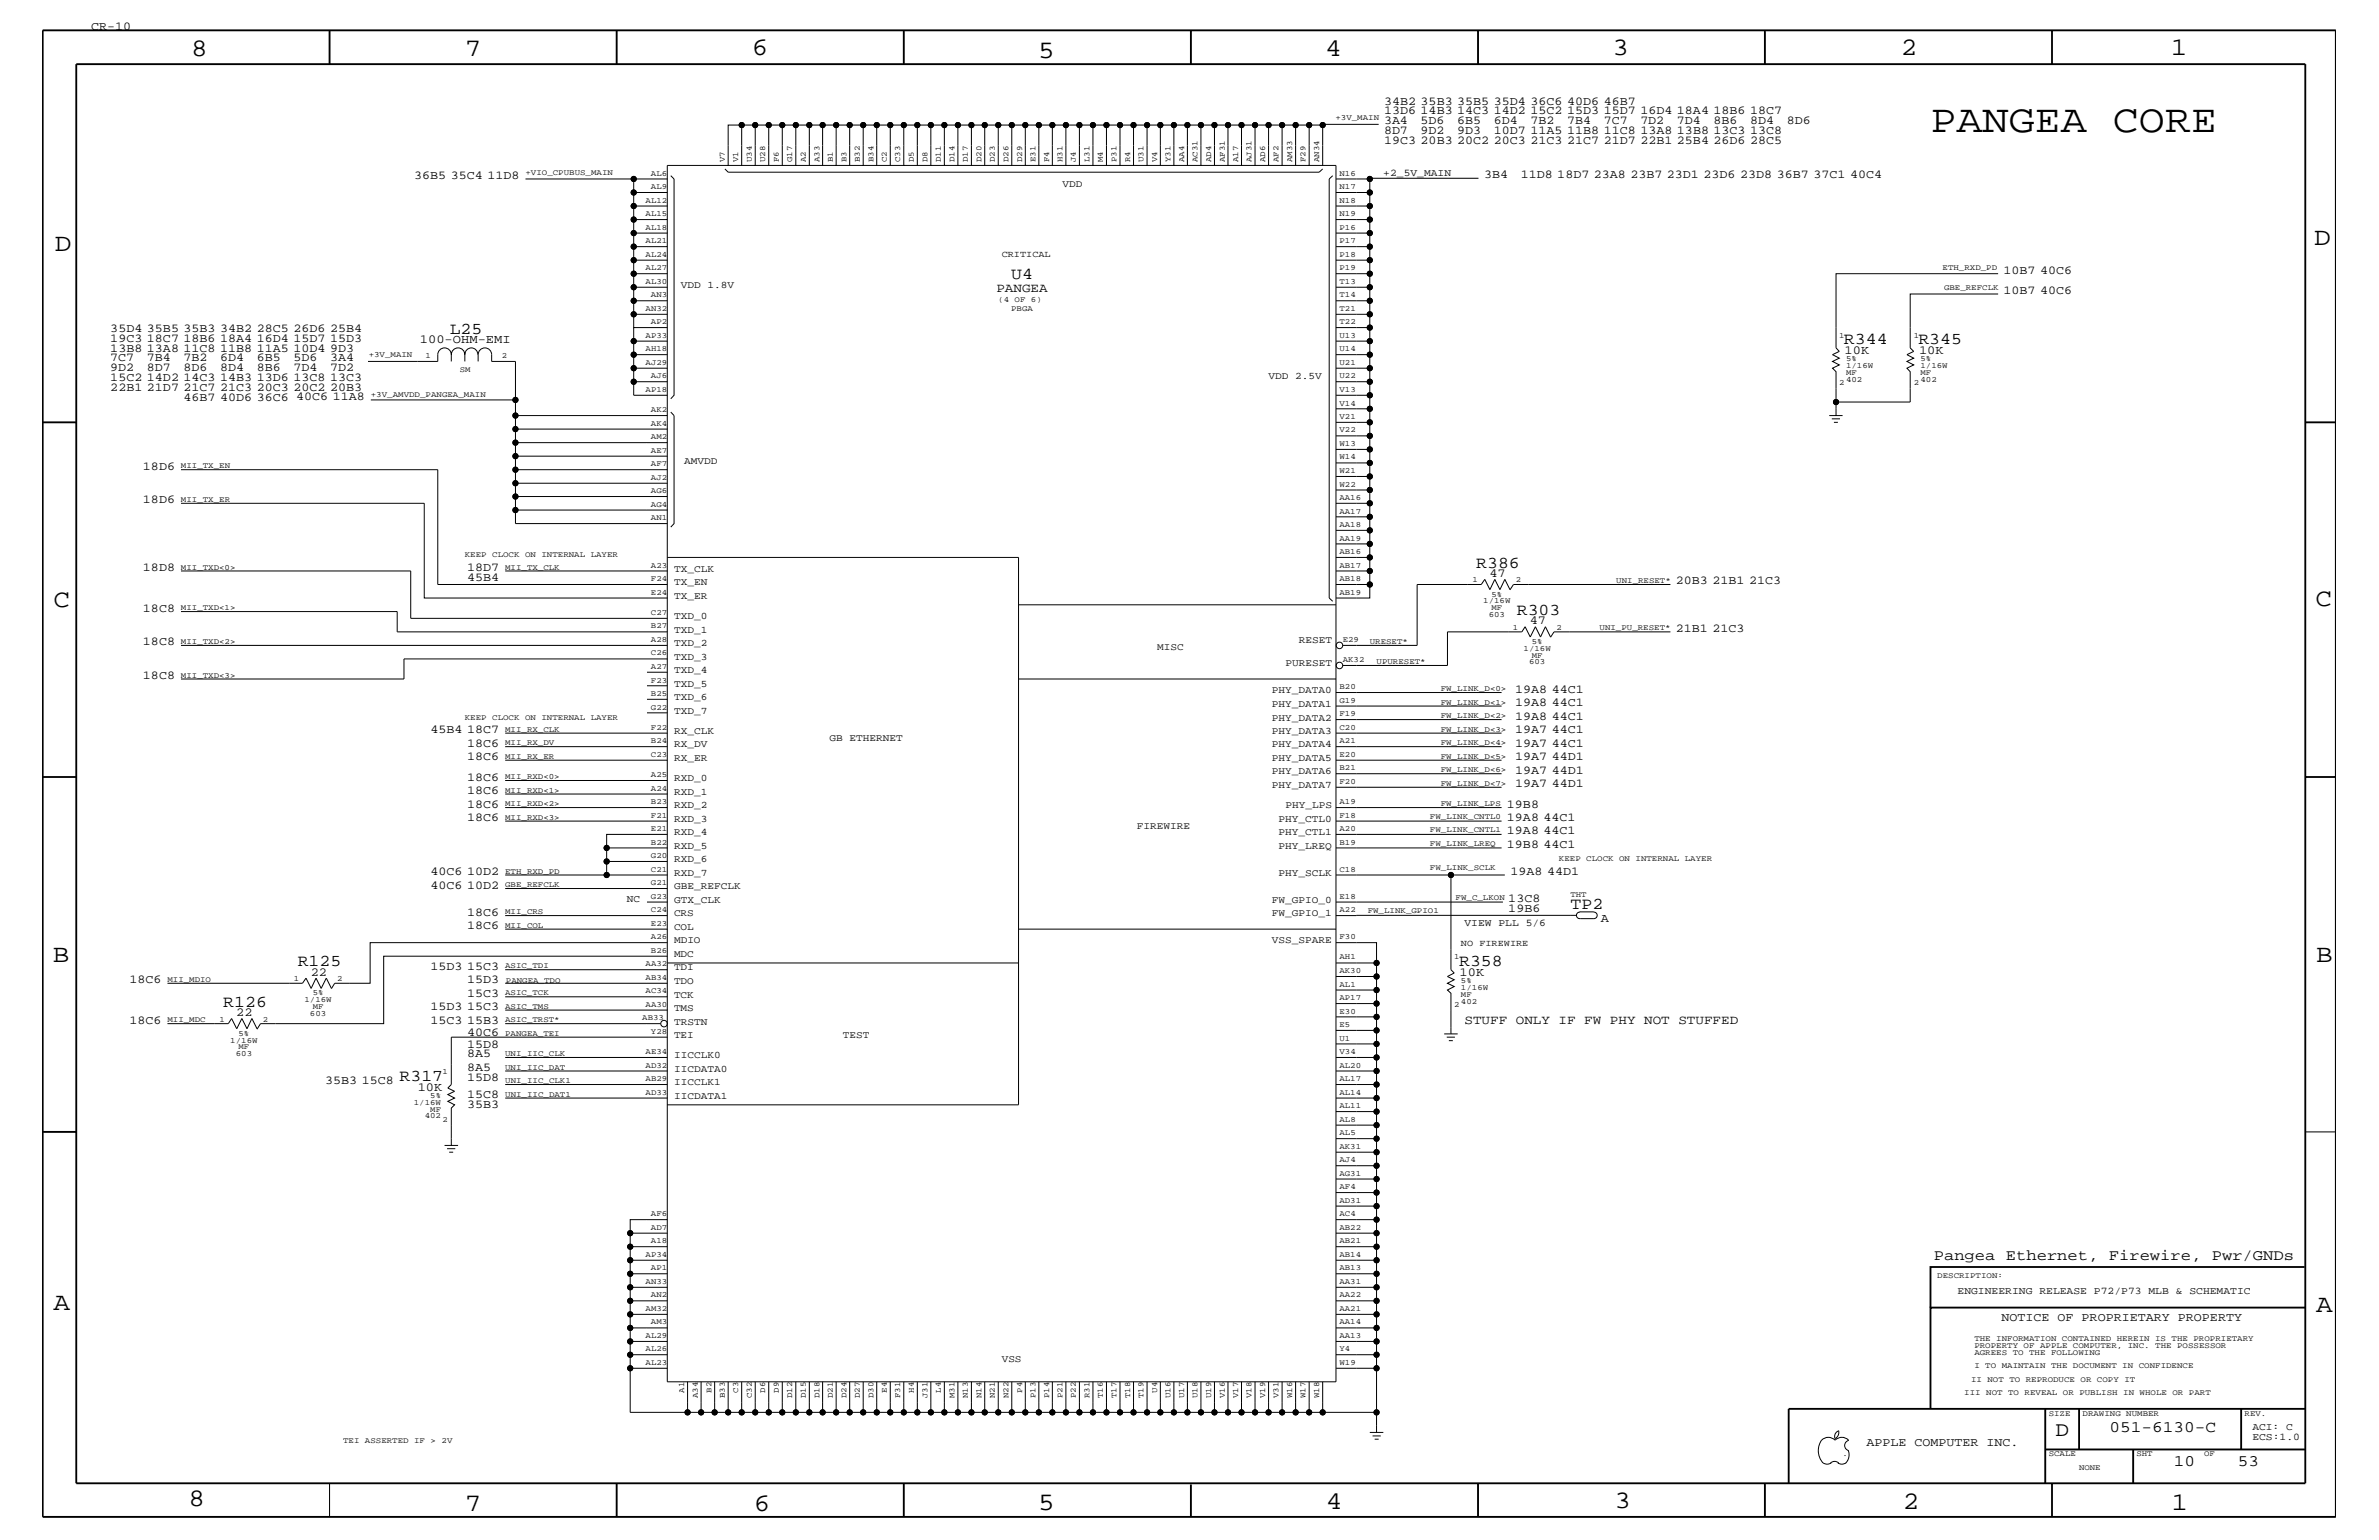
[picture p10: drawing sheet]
<svg xmlns="http://www.w3.org/2000/svg" width="432mm" height="279mm" viewBox="0 0 432 279" stroke-linecap="round" stroke-linejoin="round" font-family="sans-serif">
<defs><g id="words">
<text font-size="7.2" x="350.4" y="23.9">PANGEA CORE</text>
<g font-size="4.6">
<text x="34.7" y="10.2">8</text>
<text x="84.4" y="10.2">7</text>
<text x="136.4" y="10">6</text>
<text x="188.4" y="10.6">5</text>
<text x="240.5" y="10.2">4</text>
<text x="292.7" y="10">3</text>
<text x="345" y="9.9">2</text>
<text x="394" y="9.9">1</text>
<text x="9.9" y="45.6">D</text>
<text x="420" y="44.5">D</text>
<text x="9.7" y="110.2">C</text>
<text x="420.3" y="110">C</text>
<text x="9.6" y="174.6">B</text>
<text x="420.4" y="174.5">B</text>
<text x="9.7" y="237.7">A</text>
<text x="420.4" y="238.1">A</text>
<text x="34.2" y="273.3">8</text>
<text x="84.4" y="274.1">7</text>
<text x="136.8" y="274.1">6</text>
<text x="188.4" y="273.9">5</text>
<text x="240.7" y="273.8">4</text>
<text x="293" y="273.6">3</text>
<text x="345.4" y="273.8">2</text>
<text x="394.2" y="274">1</text>
</g>
<text font-size="3.8" x="373.1" y="260.5">D</text>
<g font-size="3">
<text x="183.5" y="50.5">U4</text>
<text x="81.6" y="60.6">L25</text>
<text x="334.7" y="62.4">R344</text>
<text x="348.2" y="62.4">R345</text>
<text x="267.9" y="103">R386</text>
<text x="275.3" y="111.5">R303</text>
<text x="285.1" y="164.8">TP2</text>
<text x="54" y="175.3">R125</text>
<text x="264.8" y="175.2">R358</text>
<text x="40.5" y="182.7">R126</text>
<text x="72.5" y="196">R317</text>
</g>
<g font-size="2.9">
<text x="382.9" y="259.9">051-6130-C</text>
<text x="394.5" y="266">10</text>
<text x="406.2" y="266">53</text>
</g>
<text font-size="2.8" x="351" y="228.6">Pangea Ethernet, Firewire, Pwr/GNDs</text>
<g font-size="2.3">
<text x="180.8" y="53">PANGEA</text>
<text x="265.8" y="185.7">STUFF ONLY IF FW PHY NOT STUFFED</text>
</g>
<g font-size="2.2">
<text x="16.6" y="5.5">CR-10</text>
<text x="251.2" y="20.7">13D6 14B3 14C3 14D2 15C2 15D3 15D7 16D4 18A4 18B6 18C7</text>
<text x="251.2" y="19">34B2 35B3 35B5 35D4 36C6 40D6 46B7</text>
<text x="251.2" y="22.6">3A4</text>
<text x="257.9" y="22.6">5D6</text>
<text x="264.5" y="22.6">6B5</text>
<text x="271.1" y="22.6">6D4</text>
<text x="277.8" y="22.6">7B2</text>
<text x="284.4" y="22.6">7B4</text>
<text x="291.1" y="22.6">7C7</text>
<text x="297.7" y="22.6">7D2</text>
<text x="304.4" y="22.6">7D4</text>
<text x="311" y="22.6">8B6</text>
<text x="317.7" y="22.6">8D4</text>
<text x="324.3" y="22.6">8D6</text>
<text x="251.2" y="26.1">19C3 20B3 20C2 20C3 21C3 21C7 21D7 22B1 25B4 26D6 28C5</text>
<text x="251.2" y="24.3">8D7</text>
<text x="257.9" y="24.3">9D2</text>
<text x="264.5" y="24.3">9D3</text>
<text x="271.1" y="24.3">10D7 11A5 11B8 11C8 13A8 13B8 13C3 13C8</text>
<text x="75.2" y="32.5">36B5 35C4 11D8</text>
<text x="269.4" y="32.3">3B4</text>
<text x="276" y="32.3">11D8 18D7 23A8 23B7 23D1 23D6 23D8 36B7 37C1 40C4</text>
<text x="363.6" y="53.3">10B7 40C6</text>
<text x="363.6" y="49.7">10B7 40C6</text>
<text x="20" y="65.6">7C7</text>
<text x="20" y="63.8">13B8 13A8 11C8 11B8 11A5 10D4 9D3</text>
<text x="20" y="62">19C3 18C7 18B6 18A4 16D4 15D7 15D3</text>
<text x="20" y="60.2">35D4 35B5 35B3 34B2 28C5 26D6 25B4</text>
<text x="26.7" y="65.6">7B4</text>
<text x="33.3" y="65.6">7B2</text>
<text x="40" y="65.6">6D4</text>
<text x="46.6" y="65.6">6B5</text>
<text x="53.3" y="65.6">5D6</text>
<text x="59.9" y="65.6">3A4</text>
<text x="76.2" y="62.3">100-OHM-EMI</text>
<text x="334.8" y="64.2">10K</text>
<text x="348.3" y="64.2">10K</text>
<text x="20" y="67.4">9D2</text>
<text x="20" y="69.2">15C2 14D2 14C3 14B3 13D6 13C8 13C3</text>
<text x="20" y="71">22B1 21D7 21C7 21C3 20C3 20C2 20B3</text>
<text x="26.7" y="67.4">8D7</text>
<text x="33.3" y="67.4">8D6</text>
<text x="40" y="67.4">8D4</text>
<text x="46.6" y="67.4">8B6</text>
<text x="53.3" y="67.4">7D4</text>
<text x="59.9" y="67.4">7D2</text>
<text x="33.3" y="72.7">46B7 40D6 36C6 40C6 11A8</text>
<text x="26" y="85.2">18D6</text>
<text x="26" y="91.3">18D6</text>
<text x="26" y="103.6">18D8</text>
<text x="84.8" y="103.6">18D7</text>
<text x="84.8" y="105.4">45B4</text>
<text x="270.3" y="104.7">47</text>
<text x="304.2" y="106">20B3 21B1 21C3</text>
<text x="26" y="111">18C8</text>
<text x="277.7" y="113.3">47</text>
<text x="26" y="117.1">18C8</text>
<text x="304.2" y="114.6">21B1 21C3</text>
<text x="26" y="123.2">18C8</text>
<text x="275" y="125.6">19A8 44C1</text>
<text x="275" y="130.6">19A8 44C1</text>
<text x="275" y="128.1">19A8 44C1</text>
<text x="78.1" y="133">45B4 18C7</text>
<text x="84.8" y="135.5">18C6</text>
<text x="84.8" y="137.9">18C6</text>
<text x="275" y="133">19A7 44C1</text>
<text x="275" y="137.9">19A7 44D1</text>
<text x="275" y="135.5">19A7 44C1</text>
<text x="84.8" y="141.6">18C6</text>
<text x="275" y="142.8">19A7 44D1</text>
<text x="275" y="140.4">19A7 44D1</text>
<text x="84.8" y="146.5">18C6</text>
<text x="84.8" y="144.1">18C6</text>
<text x="84.8" y="149">18C6</text>
<text x="273.5" y="149">19A8 44C1</text>
<text x="273.5" y="146.5">19B8</text>
<text x="273.5" y="153.8">19B8 44C1</text>
<text x="273.5" y="151.4">19A8 44C1</text>
<text x="78.1" y="158.8">40C6 10D2</text>
<text x="78.1" y="161.2">40C6 10D2</text>
<text x="274.2" y="158.8">19A8 44D1</text>
<text x="84.8" y="166.1">18C6</text>
<text x="273.8" y="163.7">13C8</text>
<text x="273.8" y="165.4">19B6</text>
<text x="290.5" y="167.2">A</text>
<text x="84.8" y="168.6">18C6</text>
<text x="23.5" y="178.4">18C6</text>
<text x="56.4" y="177">22</text>
<text x="78.1" y="175.9">15D3 15C3</text>
<text x="84.8" y="178.4">15D3</text>
<text x="264.9" y="177">10K</text>
<text x="23.5" y="185.7">18C6</text>
<text x="42.9" y="184.4">22</text>
<text x="78.1" y="185.7">15C3 15B3</text>
<text x="78.1" y="183.3">15D3 15C3</text>
<text x="84.8" y="180.8">15C3</text>
<text x="84.8" y="191.9">8A5</text>
<text x="84.8" y="190.1">15D8</text>
<text x="84.8" y="188">40C6</text>
<text x="59" y="196.8">35B3 15C8</text>
<text x="75.8" y="197.9">10K</text>
<text x="84.8" y="194.3">8A5</text>
<text x="84.8" y="196.1">15D8</text>
<text x="84.8" y="199.2">15C8</text>
<text x="84.8" y="201">35B3</text>
<text x="363.3" y="239.7">NOTICE OF PROPRIETARY PROPERTY</text>
<text x="338.8" y="262.3">APPLE COMPUTER INC.</text>
</g>
<g font-size="1.9">
<text x="251.1" y="31.9">+2_5V_MAIN</text>
<text x="113.8" y="163.7">NC</text>
<text x="265.8" y="167.9">VIEW PLL 5/6</text>
<text x="355.3" y="234.8">ENGINEERING RELEASE P72/P73 MLB &amp; SCHEMATIC</text>
<text x="408.8" y="261.2">ECS:1.0</text>
<text x="408.8" y="259.4">ACI: C</text>
</g>
<g font-size="1.8">
<text x="192.9" y="33.9">VDD</text>
<text x="123.6" y="52.2">VDD 1.8V</text>
<text x="230.3" y="68.8">VDD 2.5V</text>
<text x="124.2" y="84.1">AMVDD</text>
<text x="122.3" y="106.2">TX_EN</text>
<text x="122.3" y="103.8">TX_CLK</text>
<text x="122.3" y="108.6">TX_ER</text>
<text x="122.3" y="112.3">TXD_0</text>
<text x="122.3" y="114.8">TXD_1</text>
<text x="122.3" y="117.2">TXD_2</text>
<text x="122.3" y="119.7">TXD_3</text>
<text x="210" y="117.9">MISC</text>
<text x="235.8" y="116.6">RESET</text>
<text x="122.3" y="122.1">TXD_4</text>
<text x="122.3" y="124.6">TXD_5</text>
<text x="230.8" y="125.8">PHY_DATA0</text>
<text x="233.3" y="120.9">PURESET</text>
<text x="122.3" y="127">TXD_6</text>
<text x="122.3" y="129.5">TXD_7</text>
<text x="230.8" y="128.3">PHY_DATA1</text>
<text x="230.8" y="130.7">PHY_DATA2</text>
<text x="122.3" y="135.6">RX_DV</text>
<text x="122.3" y="133.2">RX_CLK</text>
<text x="150.5" y="134.4">GB ETHERNET</text>
<text x="230.8" y="133.2">PHY_DATA3</text>
<text x="230.8" y="135.6">PHY_DATA4</text>
<text x="122.3" y="141.7">RXD_0</text>
<text x="122.3" y="138.1">RX_ER</text>
<text x="230.8" y="138">PHY_DATA5</text>
<text x="230.8" y="140.5">PHY_DATA6</text>
<text x="230.8" y="143">PHY_DATA7</text>
<text x="122.3" y="149.1">RXD_3</text>
<text x="122.3" y="144.2">RXD_1</text>
<text x="122.3" y="146.6">RXD_2</text>
<text x="232.1" y="149.1">PHY_CTL0</text>
<text x="233.3" y="146.6">PHY_LPS</text>
<text x="122.3" y="151.6">RXD_4</text>
<text x="122.3" y="154">RXD_5</text>
<text x="206.3" y="150.3">FIREWIRE</text>
<text x="232.1" y="154">PHY_LREQ</text>
<text x="232.1" y="151.6">PHY_CTL1</text>
<text x="122.3" y="161.4">GBE_REFCLK</text>
<text x="122.3" y="158.9">RXD_7</text>
<text x="122.3" y="156.5">RXD_6</text>
<text x="232.1" y="158.9">PHY_SCLK</text>
<text x="122.3" y="166.2">CRS</text>
<text x="122.3" y="163.8">GTX_CLK</text>
<text x="230.8" y="166.2">FW_GPIO_1</text>
<text x="230.8" y="163.8">FW_GPIO_0</text>
<text x="122.3" y="173.6">MDC</text>
<text x="122.3" y="171.2">MDIO</text>
<text x="122.3" y="168.7">COL</text>
<text x="230.8" y="171.2">VSS_SPARE</text>
<text x="122.3" y="176.1">TDI</text>
<text x="122.3" y="178.5">TDO</text>
<text x="122.3" y="185.9">TRSTN</text>
<text x="122.3" y="181">TCK</text>
<text x="122.3" y="183.4">TMS</text>
<text x="122.3" y="188.3">TEI</text>
<text x="153" y="188.3">TEST</text>
<text x="122.3" y="194.5">IICDATA0</text>
<text x="122.3" y="196.9">IICCLK1</text>
<text x="122.3" y="192">IICCLK0</text>
<text x="122.3" y="199.3">IICDATA1</text>
<text x="181.8" y="247.2">VSS</text>
</g>
<g font-size="1.7">
<text x="181.8" y="46.6">CRITICAL</text>
<text x="265.2" y="171.6">NO FIREWIRE</text>
</g>
<g font-size="1.5">
<text x="242.4" y="21.8">+3V_MAIN</text>
<text x="131.6" y="29.4" transform="rotate(-90 131.6 29.4)">V7</text>
<text x="134" y="29.4" transform="rotate(-90 134 29.4)">V1</text>
<text x="136.4" y="29.4" transform="rotate(-90 136.4 29.4)">U34</text>
<text x="138.9" y="29.4" transform="rotate(-90 138.9 29.4)">U28</text>
<text x="141.4" y="29.4" transform="rotate(-90 141.4 29.4)">F6</text>
<text x="143.8" y="29.4" transform="rotate(-90 143.8 29.4)">G17</text>
<text x="146.3" y="29.4" transform="rotate(-90 146.3 29.4)">A2</text>
<text x="148.7" y="29.4" transform="rotate(-90 148.7 29.4)">A33</text>
<text x="151.2" y="29.4" transform="rotate(-90 151.2 29.4)">B1</text>
<text x="153.6" y="29.4" transform="rotate(-90 153.6 29.4)">B3</text>
<text x="156.1" y="29.4" transform="rotate(-90 156.1 29.4)">B32</text>
<text x="158.5" y="29.4" transform="rotate(-90 158.5 29.4)">B34</text>
<text x="161" y="29.4" transform="rotate(-90 161 29.4)">C2</text>
<text x="163.4" y="29.4" transform="rotate(-90 163.4 29.4)">C33</text>
<text x="165.9" y="29.4" transform="rotate(-90 165.9 29.4)">D5</text>
<text x="168.3" y="29.4" transform="rotate(-90 168.3 29.4)">D8</text>
<text x="170.8" y="29.4" transform="rotate(-90 170.8 29.4)">D11</text>
<text x="173.2" y="29.4" transform="rotate(-90 173.2 29.4)">D14</text>
<text x="175.7" y="29.4" transform="rotate(-90 175.7 29.4)">D17</text>
<text x="178.1" y="29.4" transform="rotate(-90 178.1 29.4)">D20</text>
<text x="180.6" y="29.4" transform="rotate(-90 180.6 29.4)">D23</text>
<text x="183" y="29.4" transform="rotate(-90 183 29.4)">D26</text>
<text x="185.5" y="29.4" transform="rotate(-90 185.5 29.4)">D29</text>
<text x="188" y="29.4" transform="rotate(-90 188 29.4)">E31</text>
<text x="190.4" y="29.4" transform="rotate(-90 190.4 29.4)">F4</text>
<text x="192.9" y="29.4" transform="rotate(-90 192.9 29.4)">H31</text>
<text x="195.3" y="29.4" transform="rotate(-90 195.3 29.4)">J4</text>
<text x="197.7" y="29.4" transform="rotate(-90 197.7 29.4)">L31</text>
<text x="200.2" y="29.4" transform="rotate(-90 200.2 29.4)">M4</text>
<text x="202.6" y="29.4" transform="rotate(-90 202.6 29.4)">P31</text>
<text x="205.1" y="29.4" transform="rotate(-90 205.1 29.4)">R4</text>
<text x="207.6" y="29.4" transform="rotate(-90 207.6 29.4)">U31</text>
<text x="210" y="29.4" transform="rotate(-90 210 29.4)">V4</text>
<text x="212.5" y="29.4" transform="rotate(-90 212.5 29.4)">Y31</text>
<text x="214.9" y="29.4" transform="rotate(-90 214.9 29.4)">AA4</text>
<text x="217.4" y="29.4" transform="rotate(-90 217.4 29.4)">AC31</text>
<text x="219.8" y="29.4" transform="rotate(-90 219.8 29.4)">AD4</text>
<text x="222.3" y="29.4" transform="rotate(-90 222.3 29.4)">AF31</text>
<text x="224.7" y="29.4" transform="rotate(-90 224.7 29.4)">A17</text>
<text x="227.2" y="29.4" transform="rotate(-90 227.2 29.4)">AJ31</text>
<text x="229.6" y="29.4" transform="rotate(-90 229.6 29.4)">AD6</text>
<text x="232.1" y="29.4" transform="rotate(-90 232.1 29.4)">AF2</text>
<text x="234.5" y="29.4" transform="rotate(-90 234.5 29.4)">AM33</text>
<text x="237" y="29.4" transform="rotate(-90 237 29.4)">F29</text>
<text x="239.4" y="29.4" transform="rotate(-90 239.4 29.4)">AN34</text>
<text x="95.4" y="31.7">+VIO_CPUBUS_MAIN</text>
<text x="118.2" y="34.3">AL9</text>
<text x="118.2" y="31.9">AL6</text>
<text x="243.1" y="34.3">N17</text>
<text x="243.1" y="31.9">N16</text>
<text x="117.2" y="41.7">AL18</text>
<text x="117.2" y="39.2">AL15</text>
<text x="117.2" y="36.8">AL12</text>
<text x="243.1" y="41.7">P16</text>
<text x="243.1" y="39.2">N19</text>
<text x="243.1" y="36.8">N18</text>
<text x="117.2" y="46.6">AL24</text>
<text x="117.2" y="44.1">AL21</text>
<text x="243.1" y="46.6">P18</text>
<text x="243.1" y="44.1">P17</text>
<text x="117.2" y="51.5">AL30</text>
<text x="117.2" y="49">AL27</text>
<text x="118.2" y="53.9">AN3</text>
<text x="243.1" y="51.5">T13</text>
<text x="243.1" y="49">P19</text>
<text x="243.1" y="53.9">T14</text>
<text x="352.6" y="49">ETH_RXD_PD</text>
<text x="352.8" y="52.7">GBE_REFCLK</text>
<text x="117.2" y="56.4">AN32</text>
<text x="118.2" y="58.8">AP2</text>
<text x="181.2" y="54.8">(4 OF 6)</text>
<text x="183.5" y="56.4">PBGA</text>
<text x="243.1" y="58.8">T22</text>
<text x="243.1" y="56.4">T21</text>
<text x="66.9" y="64.9">+3V_MAIN</text>
<text x="77.3" y="65">1</text>
<text x="91.1" y="65">2</text>
<text x="117.2" y="63.8">AH18</text>
<text x="117.2" y="61.3">AP33</text>
<text x="243.1" y="63.8">U14</text>
<text x="243.1" y="61.3">U13</text>
<text x="333.8" y="61.3">1</text>
<text x="335.1" y="65.6">5%</text>
<text x="347.3" y="61.3">1</text>
<text x="348.6" y="65.6">5%</text>
<text x="67.3" y="72">+3V_AMVDD_PANGEA_MAIN</text>
<text x="83.5" y="67.6">SM</text>
<text x="117.2" y="71.1">AP18</text>
<text x="117.2" y="66.2">AJ29</text>
<text x="118.2" y="68.7">AJ6</text>
<text x="243.1" y="71.1">V13</text>
<text x="243.1" y="68.7">U22</text>
<text x="243.1" y="66.2">U21</text>
<text x="333.8" y="69.9">2</text>
<text x="335.1" y="69.3">402</text>
<text x="335.1" y="68">MF</text>
<text x="335.1" y="66.8">1/16W</text>
<text x="347.3" y="69.9">2</text>
<text x="348.6" y="69.3">402</text>
<text x="348.6" y="68">MF</text>
<text x="348.6" y="66.8">1/16W</text>
<text x="118.2" y="77.2">AK4</text>
<text x="118.2" y="74.8">AK2</text>
<text x="243.1" y="76">V21</text>
<text x="243.1" y="73.6">V14</text>
<text x="118.2" y="82.1">AE7</text>
<text x="118.2" y="79.7">AM2</text>
<text x="243.1" y="83.4">W14</text>
<text x="243.1" y="80.9">W13</text>
<text x="243.1" y="78.4">V22</text>
<text x="32.9" y="85">MII_TX_EN</text>
<text x="118.2" y="89.5">AG6</text>
<text x="118.2" y="87">AJ2</text>
<text x="118.2" y="84.6">AF7</text>
<text x="243.1" y="88.3">W22</text>
<text x="243.1" y="85.8">W21</text>
<text x="32.9" y="91.1">MII_TX_ER</text>
<text x="118.2" y="94.4">AN1</text>
<text x="118.2" y="91.9">AG4</text>
<text x="243.1" y="95.6">AA18</text>
<text x="243.1" y="93.2">AA17</text>
<text x="243.1" y="90.7">AA16</text>
<text x="84.4" y="101.1">KEEP CLOCK ON INTERNAL LAYER</text>
<text x="243.1" y="100.5">AB16</text>
<text x="243.1" y="98.1">AA19</text>
<text x="32.9" y="103.3">MII_TXD&lt;0&gt;</text>
<text x="91.7" y="103.3">MII_TX_CLK</text>
<text x="118.2" y="107.9">E24</text>
<text x="118.2" y="105.4">F24</text>
<text x="118.2" y="103">A23</text>
<text x="243.1" y="107.9">AB19</text>
<text x="243.1" y="105.4">AB18</text>
<text x="243.1" y="103">AB17</text>
<text x="267.3" y="105.7">1</text>
<text x="275.1" y="105.7">2</text>
<text x="293.4" y="105.8">UNI_RESET*</text>
<text x="32.9" y="110.7">MII_TXD&lt;1&gt;</text>
<text x="118.2" y="111.5">C27</text>
<text x="269.2" y="109.5">1/16W</text>
<text x="270.2" y="111.9">603</text>
<text x="270.7" y="110.7">MF</text>
<text x="270.7" y="108.2">5%</text>
<text x="32.9" y="116.8">MII_TXD&lt;2&gt;</text>
<text x="118.2" y="118.9">C26</text>
<text x="118.2" y="116.5">A28</text>
<text x="118.2" y="114">B27</text>
<text x="243.7" y="116.5">E29</text>
<text x="248.6" y="116.8">URESET*</text>
<text x="274.6" y="114.3">1</text>
<text x="276.5" y="118.1">1/16W</text>
<text x="278" y="119.3">MF</text>
<text x="278" y="116.8">5%</text>
<text x="282.5" y="114.3">2</text>
<text x="290.3" y="114.4">UNI_PU_RESET*</text>
<text x="32.9" y="123">MII_TXD&lt;3&gt;</text>
<text x="118.2" y="123.8">F23</text>
<text x="118.2" y="121.4">A27</text>
<text x="243.1" y="125.1">B20</text>
<text x="243.7" y="120.1">AK32</text>
<text x="249.9" y="120.5">UPURESET*</text>
<text x="261.5" y="125.4">FW_LINK_D&lt;0&gt;</text>
<text x="277.5" y="120.5">603</text>
<text x="84.4" y="130.6">KEEP CLOCK ON INTERNAL LAYER</text>
<text x="118.2" y="128.7">G22</text>
<text x="118.2" y="126.3">B25</text>
<text x="243.1" y="130">F19</text>
<text x="243.1" y="127.5">G19</text>
<text x="261.5" y="130.3">FW_LINK_D&lt;2&gt;</text>
<text x="261.5" y="127.8">FW_LINK_D&lt;1&gt;</text>
<text x="91.7" y="132.8">MII_RX_CLK</text>
<text x="91.7" y="135.2">MII_RX_DV</text>
<text x="91.7" y="137.7">MII_RX_ER</text>
<text x="118.2" y="137.3">C23</text>
<text x="118.2" y="134.9">B24</text>
<text x="118.2" y="132.4">F22</text>
<text x="243.1" y="137.3">E20</text>
<text x="243.1" y="134.9">A21</text>
<text x="243.1" y="132.4">C20</text>
<text x="261.5" y="132.8">FW_LINK_D&lt;3&gt;</text>
<text x="261.5" y="137.7">FW_LINK_D&lt;5&gt;</text>
<text x="261.5" y="135.2">FW_LINK_D&lt;4&gt;</text>
<text x="91.7" y="141.4">MII_RXD&lt;0&gt;</text>
<text x="91.7" y="143.8">MII_RXD&lt;1&gt;</text>
<text x="118.2" y="143.4">A24</text>
<text x="118.2" y="141">A25</text>
<text x="243.1" y="142.2">F20</text>
<text x="243.1" y="139.7">B21</text>
<text x="261.5" y="142.6">FW_LINK_D&lt;7&gt;</text>
<text x="261.5" y="140.1">FW_LINK_D&lt;6&gt;</text>
<text x="91.7" y="146.3">MII_RXD&lt;2&gt;</text>
<text x="91.7" y="148.7">MII_RXD&lt;3&gt;</text>
<text x="118.2" y="148.3">F21</text>
<text x="118.2" y="145.9">B23</text>
<text x="243.1" y="145.9">A19</text>
<text x="243.1" y="148.3">F18</text>
<text x="259.5" y="148.6">FW_LINK_CNTL0</text>
<text x="261.5" y="146.3">FW_LINK_LPS</text>
<text x="118.2" y="155.7">G20</text>
<text x="118.2" y="153.2">B22</text>
<text x="118.2" y="150.8">E21</text>
<text x="243.1" y="153.2">B19</text>
<text x="243.1" y="150.8">A20</text>
<text x="259.5" y="153.5">FW_LINK_LREQ</text>
<text x="259.5" y="150.9">FW_LINK_CNTL1</text>
<text x="91.7" y="158.5">ETH_RXD_PD</text>
<text x="91.7" y="161">GBE_REFCLK</text>
<text x="118.2" y="158.2">C21</text>
<text x="118.2" y="160.6">G21</text>
<text x="243.1" y="158.2">C18</text>
<text x="259.5" y="157.8">FW_LINK_SCLK</text>
<text x="283" y="156.3">KEEP CLOCK ON INTERNAL LAYER</text>
<text x="91.7" y="165.9">MII_CRS</text>
<text x="118.2" y="163.1">G23</text>
<text x="118.2" y="165.5">C24</text>
<text x="118.2" y="167.9">E23</text>
<text x="243.1" y="165.5">A22</text>
<text x="243.1" y="163.1">E18</text>
<text x="248.2" y="165.6">FW_LINK_GPIO1</text>
<text x="264.2" y="163.2">FW_C_LKON</text>
<text x="285" y="162.8">THT</text>
<text x="91.7" y="168.3">MII_COL</text>
<text x="118.2" y="170.4">A26</text>
<text x="118.2" y="172.8">B26</text>
<text x="243.1" y="170.4">F30</text>
<text x="30.4" y="178.1">MII_MDIO</text>
<text x="53.3" y="178">1</text>
<text x="61.2" y="178">2</text>
<text x="91.7" y="175.7">ASIC_TDI</text>
<text x="91.8" y="178.3">PANGEA_TDO</text>
<text x="117.2" y="177.8">AB34</text>
<text x="117.2" y="175.3">AA32</text>
<text x="243.1" y="174.1">AH1</text>
<text x="243.1" y="176.5">AK30</text>
<text x="243.1" y="179">AL1</text>
<text x="263.9" y="174.1">1</text>
<text x="265.2" y="179.6">1/16W</text>
<text x="265.2" y="178.4">5%</text>
<text x="30.4" y="185.5">MII_MDC</text>
<text x="39.8" y="185.4">1</text>
<text x="47.7" y="185.4">2</text>
<text x="55.3" y="181.8">1/16W</text>
<text x="56.3" y="184.3">603</text>
<text x="56.8" y="183">MF</text>
<text x="56.8" y="180.6">5%</text>
<text x="91.7" y="183">ASIC_TMS</text>
<text x="91.7" y="180.6">ASIC_TCK</text>
<text x="91.7" y="185.5">ASIC_TRST*</text>
<text x="116.6" y="185.1">AB33</text>
<text x="117.2" y="182.7">AA30</text>
<text x="117.2" y="180.2">AC34</text>
<text x="243.1" y="181.4">AP17</text>
<text x="243.1" y="183.9">E30</text>
<text x="263.9" y="182.7">2</text>
<text x="265.2" y="182.1">402</text>
<text x="265.2" y="180.8">MF</text>
<text x="41.8" y="189.1">1/16W</text>
<text x="42.8" y="191.6">603</text>
<text x="43.3" y="190.4">MF</text>
<text x="43.3" y="188">5%</text>
<text x="91.7" y="191.6">UNI_IIC_CLK</text>
<text x="91.7" y="188">PANGEA_TEI</text>
<text x="117.2" y="191.3">AE34</text>
<text x="118.2" y="187.6">Y28</text>
<text x="243.1" y="186.4">E5</text>
<text x="243.1" y="188.8">U1</text>
<text x="243.1" y="191.3">V34</text>
<text x="80.3" y="194.9">1</text>
<text x="91.7" y="196.5">UNI_IIC_CLK1</text>
<text x="91.7" y="194.1">UNI_IIC_DAT</text>
<text x="117.2" y="193.7">AD32</text>
<text x="117.2" y="196.2">AB29</text>
<text x="243.1" y="193.7">AL20</text>
<text x="243.1" y="196.2">AL17</text>
<text x="75.1" y="200.4">1/16W</text>
<text x="77.1" y="202.9">402</text>
<text x="78.1" y="201.7">MF</text>
<text x="78.1" y="199.2">5%</text>
<text x="80.3" y="203.5">2</text>
<text x="91.7" y="199">UNI_IIC_DAT1</text>
<text x="117.2" y="198.6">AD33</text>
<text x="243.1" y="198.6">AL14</text>
<text x="243.1" y="201">AL11</text>
<text x="243.1" y="203.5">AL8</text>
<text x="243.1" y="206">AL5</text>
<text x="243.1" y="208.4">AK31</text>
<text x="243.1" y="210.9">AJ4</text>
<text x="243.1" y="213.3">AG31</text>
<text x="243.1" y="215.8">AF4</text>
<text x="118.2" y="220.7">AF6</text>
<text x="243.1" y="218.2">AD31</text>
<text x="243.1" y="220.7">AC4</text>
<text x="118.2" y="223.1">AD7</text>
<text x="118.2" y="225.6">A18</text>
<text x="243.1" y="223.1">AB22</text>
<text x="243.1" y="225.6">AB21</text>
<text x="117.2" y="228">AP34</text>
<text x="117.2" y="232.9">AN33</text>
<text x="118.2" y="230.5">AP1</text>
<text x="243.1" y="228">AB14</text>
<text x="243.1" y="230.5">AB13</text>
<text x="243.1" y="232.9">AA31</text>
<text x="351.6" y="231.8">DESCRIPTION:</text>
<text x="117.2" y="237.8">AM32</text>
<text x="118.2" y="235.4">AN2</text>
<text x="243.1" y="235.4">AA22</text>
<text x="243.1" y="237.8">AA21</text>
<text x="117.2" y="242.7">AL29</text>
<text x="117.2" y="245.2">AL26</text>
<text x="118.2" y="240.3">AM3</text>
<text x="243.1" y="240.3">AA14</text>
<text x="243.1" y="242.7">AA13</text>
<text x="243.1" y="245.2">Y4</text>
<text x="358.4" y="245.8">AGREES TO THE FOLLOWING</text>
<text x="358.4" y="244.6">PROPERTY OF APPLE COMPUTER, INC. THE POSSESSOR</text>
<text x="358.4" y="243.4">THE INFORMATION CONTAINED HEREIN IS THE PROPRIETARY</text>
<text x="117.2" y="247.7">AL23</text>
<text x="243.1" y="247.6">W19</text>
<text x="357.8" y="250.7">II NOT TO REPRODUCE OR COPY IT</text>
<text x="358.4" y="248.2">I TO MAINTAIN THE DOCUMENT IN CONFIDENCE</text>
<text x="124.2" y="252.6" transform="rotate(-90 124.2 252.6)">A1</text>
<text x="126.7" y="253.7" transform="rotate(-90 126.7 253.7)">A34</text>
<text x="129.1" y="252.6" transform="rotate(-90 129.1 252.6)">B2</text>
<text x="131.6" y="253.7" transform="rotate(-90 131.6 253.7)">B33</text>
<text x="134" y="252.6" transform="rotate(-90 134 252.6)">C3</text>
<text x="136.4" y="253.7" transform="rotate(-90 136.4 253.7)">C32</text>
<text x="138.9" y="252.6" transform="rotate(-90 138.9 252.6)">D6</text>
<text x="141.4" y="252.6" transform="rotate(-90 141.4 252.6)">D9</text>
<text x="143.8" y="253.7" transform="rotate(-90 143.8 253.7)">D12</text>
<text x="146.3" y="253.7" transform="rotate(-90 146.3 253.7)">D15</text>
<text x="148.7" y="253.7" transform="rotate(-90 148.7 253.7)">D18</text>
<text x="151.2" y="253.7" transform="rotate(-90 151.2 253.7)">D21</text>
<text x="153.6" y="253.7" transform="rotate(-90 153.6 253.7)">D24</text>
<text x="156.1" y="253.7" transform="rotate(-90 156.1 253.7)">D27</text>
<text x="158.5" y="253.7" transform="rotate(-90 158.5 253.7)">D30</text>
<text x="161" y="252.6" transform="rotate(-90 161 252.6)">E4</text>
<text x="163.4" y="253.7" transform="rotate(-90 163.4 253.7)">F31</text>
<text x="165.9" y="252.6" transform="rotate(-90 165.9 252.6)">H4</text>
<text x="168.3" y="253.7" transform="rotate(-90 168.3 253.7)">J31</text>
<text x="170.8" y="252.6" transform="rotate(-90 170.8 252.6)">L4</text>
<text x="173.2" y="253.7" transform="rotate(-90 173.2 253.7)">M31</text>
<text x="175.7" y="253.7" transform="rotate(-90 175.7 253.7)">N13</text>
<text x="178.1" y="253.7" transform="rotate(-90 178.1 253.7)">N14</text>
<text x="180.6" y="253.7" transform="rotate(-90 180.6 253.7)">N21</text>
<text x="183" y="253.7" transform="rotate(-90 183 253.7)">N22</text>
<text x="185.5" y="252.6" transform="rotate(-90 185.5 252.6)">P4</text>
<text x="188" y="253.7" transform="rotate(-90 188 253.7)">P13</text>
<text x="190.4" y="253.7" transform="rotate(-90 190.4 253.7)">P14</text>
<text x="192.9" y="253.7" transform="rotate(-90 192.9 253.7)">P21</text>
<text x="195.3" y="253.7" transform="rotate(-90 195.3 253.7)">P22</text>
<text x="197.7" y="253.7" transform="rotate(-90 197.7 253.7)">R31</text>
<text x="200.2" y="253.7" transform="rotate(-90 200.2 253.7)">T16</text>
<text x="202.6" y="253.7" transform="rotate(-90 202.6 253.7)">T17</text>
<text x="205.1" y="253.7" transform="rotate(-90 205.1 253.7)">T18</text>
<text x="207.6" y="253.7" transform="rotate(-90 207.6 253.7)">T19</text>
<text x="210" y="252.6" transform="rotate(-90 210 252.6)">U4</text>
<text x="212.5" y="253.7" transform="rotate(-90 212.5 253.7)">U16</text>
<text x="214.9" y="253.7" transform="rotate(-90 214.9 253.7)">U17</text>
<text x="217.4" y="253.7" transform="rotate(-90 217.4 253.7)">U18</text>
<text x="219.8" y="253.7" transform="rotate(-90 219.8 253.7)">U19</text>
<text x="222.3" y="253.7" transform="rotate(-90 222.3 253.7)">V16</text>
<text x="224.7" y="253.7" transform="rotate(-90 224.7 253.7)">V17</text>
<text x="227.2" y="253.7" transform="rotate(-90 227.2 253.7)">V18</text>
<text x="229.6" y="253.7" transform="rotate(-90 229.6 253.7)">V19</text>
<text x="232.1" y="253.7" transform="rotate(-90 232.1 253.7)">V31</text>
<text x="234.5" y="253.7" transform="rotate(-90 234.5 253.7)">W16</text>
<text x="237" y="253.7" transform="rotate(-90 237 253.7)">W17</text>
<text x="239.4" y="253.7" transform="rotate(-90 239.4 253.7)">W18</text>
<text x="356.5" y="253.2">III NOT TO REVEAL OR PUBLISH IN WHOLE OR PART</text>
<text x="371.9" y="256.8">SIZE</text>
<text x="378" y="256.8">DRAWING NUMBER</text>
<text x="407.4" y="256.8">REV.</text>
<text x="62.3" y="261.7">TEI ASSERTED IF &gt; 2V</text>
<text x="334.4" y="264.2">.</text>
<text x="371.9" y="264.2">SCALE</text>
<text x="377.4" y="266.7">NONE</text>
<text x="387.8" y="264.2">SHT</text>
<text x="400" y="264.2">OF</text>
</g>
</g></defs>
<g fill="none" stroke="#000" stroke-width=".18">
<path d="M95.4 32.5h19.6M115 34.9v2.5M115 39.8v2.5M121.1 32.5h-6.1v2.4h6.1M121.1 37.4h-6.1v2.4h6.1M121.1 30h121.4v220.7h-121.4zM121.8 31.9l.5 .6v39.2l-.5 .6M131.6 30.6l.6 .6h107.2l.7-.6M132.2 30v-7.3h2.4v7.3M134.6 22.7h2.5v7.3M137.1 22.7h2.4v7.3M139.5 22.7h2.5v7.3"/>
<path d="M142 22.7h2.4v7.3M144.4 22.7h2.5v7.3M146.9 22.7h2.4v7.3M149.3 22.7h2.5v7.3M151.8 22.7h2.4v7.3M154.2 22.7h2.5v7.3M156.7 22.7h2.4v7.3M159.1 22.7h2.5v7.3M161.6 22.7h2.4v7.3M164 22.7h2.5v7.3M166.5 22.7h2.5v7.3M169 22.7h2.4v7.3"/>
<path d="M171.4 22.7h2.5v7.3M173.9 22.7h2.4v7.3M176.3 22.7h2.4v7.3M178.7 22.7h2.5v7.3M181.2 22.7h2.4v7.3M183.6 22.7h2.5v7.3M186.1 22.7h2.5v7.3M188.6 22.7h2.4v7.3M191 22.7h2.5v7.3M193.5 22.7h2.4v7.3M195.9 22.7h2.5v7.3M198.4 22.7h2.4v7.3"/>
<path d="M200.8 22.7h2.5v7.3M203.3 22.7h2.4v7.3M205.7 22.7h2.5v7.3M208.2 22.7h2.4v7.3M210.6 22.7h2.5v7.3M213.1 22.7h2.4v7.3M215.5 22.7h2.5v7.3M218 22.7h2.4v7.3M220.4 22.7h2.5v7.3M222.9 22.7h2.4v7.3M225.3 22.7h2.5v7.3M227.8 22.7h2.5v7.3"/>
<path d="M230.3 22.7h2.4v7.3M232.7 22.7h2.5v7.3M235.2 22.7h2.4v7.3M237.6 22.7h2.5v7.3M241.9 31.9l-.6 .6v76l.6 .6M242.5 39.8h6.1v2.5h-6.1M242.5 37.4h6.1v2.4M242.5 34.9h6.1v2.5M248.6 32.5v2.4M250.2 22.6h-10.1v.1M268.4 32.3h-19.8v.2h-6.1M115 44.7v2.5"/>
<path d="M115 49.7v2.4M115 54.6v2.4M115 59.4v2.5M121.1 42.3h-6.1v2.4h6.1M121.1 47.2h-6.1v2.5h6.1M121.1 52.1h-6.1v2.5h6.1M121.1 57h-6.1v2.4h6.1M242.5 57h6.1v2.4h-6.1M242.5 52.1h6.1v2.5h-6.1M242.5 49.7h6.1v2.4M242.5 44.7h6.1v2.5h-6.1M248.6 42.3v2.4"/>
<path d="M248.6 47.2v2.5M248.6 54.6v2.4M248.6 59.4v2.5M362.7 53.3h-16v9.8l.6 .7-1.2 .5 1.2 .7-1.2 .6 1.2 .6-1.2 .6 .6 .6v5.5h-13.5M362.7 49.7h-29.5v13.4l.6 .7-1.2 .5 1.2 .7-1.2 .6 1.2 .6-1.2 .6 .6 .6v8M67.3 72.6h26.3v2.8h27.5M81.9 64.3v1.3M84.4 64.3v1.3M86.7 64.3a1.19 1.19 0 0 0-1.1-1.2 1.19 1.19 0 0 0-1.2 1.2 1.23 1.23 0 0 0-1.3-1.2 1.23 1.23 0 0 0-1.2 1.2 1.23 1.23 0 0 0-1.2-1.2 1.23 1.23 0 0 0-1.2 1.2v1.3h-12.7M86.8 65.6v-1.3a1.23 1.23 0 0 1 1.2-1.2 1.23 1.23 0 0 1 1.2 1.2v1.3h4.4v7M93.6 75.4v19.6h27.5M93.6 77.9h27.5"/>
<path d="M115 69.3v2.4h6.1M115 64.3v2.5M121.1 61.9h-6.1v2.4h6.1M121.1 66.8h-6.1v2.5h6.1M121.8 74.8l.5 .6v19.6l-.5 .6M242.5 76.6h6.1v2.5h-6.1M242.5 71.7h6.1v2.5h-6.1M242.5 69.3h6.1v2.4M242.5 66.8h6.1v2.5M242.5 64.3h6.1v2.5M242.5 61.9h6.1v2.4M248.6 74.2v2.4"/>
<path d="M248.6 79.1v2.4M332 75.4h2.4M332.5 76h1.5M332.9 76.6h.7M32.9 85.2h46.6v20.8h41.6M32.9 91.3h44.1v17.2h44.1M93.6 92.5h27.5M93.6 90.1h27.5M93.6 87.7h27.5M93.6 85.2h27.5M93.6 80.3h27.5M93.6 82.8h27.5"/>
<path d="M242.5 96.2h6.1v2.5h-6.1M242.5 93.8h6.1v2.4M242.5 91.3h6.1v2.5M242.5 88.9h6.1v2.4M242.5 84h6.1v2.4h-6.1M242.5 81.5h6.1v2.5M248.6 86.4v2.5M248.6 98.7v2.4M32.9 103.6h41.6v8.6h46.6M32.9 117.1h88.2M32.9 111h39.2v3.6h49M91.7 103.6h29.4"/>
<path d="M121.1 119.5h-47.8v3.7h-40.4M121.1 101.1h63.8v99.3h-63.8M184.9 109.7h57.6M242.5 106h6.1v2.5h-6.1M242.5 103.6h6.1v2.4M242.5 101.1h6.1v2.5M281.4 115.6l-.9-1.9-.9 1.9-.9-1.9-1 1.9-.9-1.9-.6 .9h-13.5v6.1h-19M303.2 114.6h-21.1l-.7 1M303.2 106h-28.5l-.6 1-1-1.9-.9 1.9-.9-1.9-.9 1.9-.9-1.9-.6 .9h-11.7v11.1h-13.5M91.7 135.5h29.4M91.7 137.9h29.4M91.7 133h29.4"/>
<path d="M117.4 122h3.7M117.4 124.4h3.7M117.4 126.9h3.7M117.4 129.3h3.7M184.9 123.2h57.6M242.5 135.5h30M242.5 137.9h30M242.5 128.1h30M242.5 133h30M242.5 130.6h30M242.5 125.6h30M91.7 158.7h29.4"/>
<path d="M91.7 146.5h29.4M91.7 149h29.4M91.7 141.6h29.4M91.7 144.1h29.4M110.1 156.3v2.5M121.1 153.8h-11v2.5h11M121.1 151.4h-11v2.4M242.5 158.7h20.9M242.5 153.8h30M242.5 146.5h30M242.5 149h30M242.5 151.4h30"/>
<path d="M242.5 140.4h30M242.5 142.8h30M273.1 158.7h-9.7v17.2l.5 .6-1.2 .7 1.2 .6-1.2 .6 1.2 .6-1.2 .6 .7 .6v7.4M30.4 178.4h24.5l.6-.9 1 1.8 .9-1.8 .9 1.8 .9-1.8 1 1.8M91.7 178.4h29.4M91.7 168.6h29.4M91.7 166.1h29.4M91.7 175.9h29.4M91.7 161.2h29.4M117.4 163.7h3.7M121.1 171h-53.9v7.4h-6.5l-.5 1M121.1 173.5h-51.5v12.2h-22.3l-.6 1"/>
<path d="M121.1 174.7h63.8M184.9 168.6h57.6M242.5 171h7.4v3.7h-7.4M242.5 177.2h7.4v2.4h-7.4M242.5 163.7h30.3M249.9 179.6v2.5h-7.4M249.9 174.7v2.5M286.2 166.1h-43.7M286.7 165.4h2.6M286.8 165.5a.59 .59 0 0 0-.7 .6 .59 .59 0 0 0 .7 .6M286.8 166.7h2.5M289.2 165.5a.59 .59 0 0 1 .7 .6 .59 .59 0 0 1-.7 .6"/>
<path d="M30.4 185.7h11l.6-.9 1 1.8 .9-1.8 .9 1.8 .9-1.8 1 1.8M91.7 185.7h28.2M91.7 191.9h29.4M91.7 194.3h29.4M91.7 183.3h29.4M91.7 180.8h29.4M91.7 196.8h29.4M91.7 199.2h29.4M121.1 188.2h-39.2v8.6l-.6 .6 1.2 .6-1.2 .6 1.2 .6-1.2 .6 1.2 .6-.6 .6v6.8M249.9 182.1v2.4h-7.4M249.9 184.5v2.4h-7.4M249.9 186.9v2.5h-7.4"/>
<path d="M249.9 189.4v2.5h-7.4M249.9 191.9v2.4h-7.4M249.9 194.3v2.5h-7.4M249.9 196.8v2.4h-7.4M249.9 199.2v2.5h-7.4M262.1 187.6h2.5M262.6 188.2h1.5M263 188.8h.7M80.7 207.8h2.4M81.2 208.4h1.4M81.5 209h.8M242.5 206.6h7.4"/>
<path d="M242.5 211.5h7.4M242.5 216.4h7.4M249.9 201.7v2.4h-7.4M249.9 206.6v2.4h-7.4M249.9 211.5v2.4h-7.4M249.9 216.4v2.4h-7.4M249.9 204.1v2.5M249.9 209v2.5M249.9 213.9v2.5M249.9 218.8v2.5M418.4 205.4h5.6M114.4 223.7v2.5"/>
<path d="M114.4 228.6v2.5M114.4 233.6v2.4M114.4 238.5v2.4M121.1 236h-6.7v2.5h6.7M121.1 231.1h-6.7v2.5h6.7M121.1 226.2h-6.7v2.4h6.7M121.1 221.3h-6.7v2.4h6.7M242.5 221.3h7.4v2.4h-7.4M242.5 226.2h7.4v2.4h-7.4M242.5 233.6h7.4v2.4h-7.4M242.5 238.5h7.4v2.4h-7.4M249.9 228.6v2.5h-7.4"/>
<path d="M249.9 223.7v2.5M249.9 231.1v2.5M249.9 236v2.5M114.4 248.2v8h10.4M114.4 243.4v2.4M121.1 245.8h-6.7v2.4h6.7M121.1 240.9h-6.7v2.5h6.7M124.8 250.7v5.5h2.5v-5.5M127.3 256.2h2.4M129.7 250.7v5.5h2.5v-5.5M132.2 256.2h2.4M134.6 250.7v5.5h2.5v-5.5"/>
<path d="M137.1 256.2h2.4M139.5 250.7v5.5h2.5v-5.5M142 256.2h2.4M144.4 250.7v5.5h2.5v-5.5M146.9 256.2h2.4M149.3 250.7v5.5h2.5v-5.5M151.8 256.2h2.4M154.2 250.7v5.5h2.5v-5.5M156.7 256.2h2.4M159.1 250.7v5.5h2.5v-5.5M161.6 256.2h2.4M164 250.7v5.5h2.5v-5.5"/>
<path d="M166.5 256.2h2.5M169 250.7v5.5h2.4v-5.5M171.4 256.2h2.5M173.9 250.7v5.5h2.4v-5.5M176.3 256.2h2.4M178.7 250.7v5.5h2.5v-5.5M181.2 256.2h2.4M183.6 250.7v5.5h2.5v-5.5M186.1 256.2h2.5M188.6 250.7v5.5h2.4v-5.5M191 256.2h2.5M193.5 250.7v5.5h2.4v-5.5"/>
<path d="M195.9 256.2h2.5M198.4 250.7v5.5h2.4v-5.5M200.8 256.2h2.5M203.3 250.7v5.5h2.4v-5.5M205.7 256.2h2.5M208.2 250.7v5.5h2.4v-5.5M210.6 256.2h2.5M213.1 250.7v5.5h2.4v-5.5M215.5 256.2h2.5M218 250.7v5.5h2.4v-5.5M220.4 256.2h2.5M222.9 250.7v5.5h2.4v-5.5"/>
<path d="M225.3 256.2h2.5M227.8 250.7v5.5h2.5v-5.5M230.3 256.2h2.4M232.7 250.7v5.5h2.5v-5.5M235.2 256.2h2.4M237.6 250.7v5.5h2.5v-5.5M240.1 256.2h9.8M242.5 243.4h7.4v2.4h-7.4M242.5 248.2h7.4v11.7M248.6 259.9h2.5M249.9 240.9v2.5M249.9 245.8v2.4"/>
<path d="M333.7 259.6a1.06 1.06 0 0 0-.6 1.4M333.7 259.5v.2a1.27 1.27 0 0 1-.6 1.3M59.8 269.1v6.1M249.1 260.5h1.5M249.5 261.1h.7M330.6 261.3a1.69 1.69 0 0 1 2.5 0M330.6 261.3a3.2 3.2 0 0 0 .5 4.2l.5 .1 .8-.2M332.3 265.4l.7-.3 .7 .3M333.1 261.3a1.69 1.69 0 0 1 2.4 0M333.6 265.4l.7 .2 .7-.2M335.5 263.2l.1 .7a2.14 2.14 0 0 1-.6 1.5M335.6 261.3a.96 .96 0 0 0-.8 1 .96 .96 0 0 0 .8 .9"/>
<circle cx="115" cy="34.9" r=".47"/>
<circle cx="115" cy="39.8" r=".47"/>
<circle cx="115" cy="32.5" r=".47"/>
<circle cx="115" cy="37.4" r=".47"/>
<circle cx="134.6" cy="22.7" r=".47"/>
<circle cx="137.1" cy="22.7" r=".47"/>
<circle cx="139.5" cy="22.7" r=".47"/>
<circle cx="142" cy="22.7" r=".47"/>
<circle cx="144.4" cy="22.7" r=".47"/>
<circle cx="146.9" cy="22.7" r=".47"/>
<circle cx="149.3" cy="22.7" r=".47"/>
<circle cx="151.8" cy="22.7" r=".47"/>
<circle cx="154.2" cy="22.7" r=".47"/>
<circle cx="156.7" cy="22.7" r=".47"/>
<circle cx="159.1" cy="22.7" r=".47"/>
<circle cx="161.6" cy="22.7" r=".47"/>
<circle cx="164" cy="22.7" r=".47"/>
<circle cx="166.5" cy="22.7" r=".47"/>
<circle cx="169" cy="22.7" r=".47"/>
<circle cx="171.4" cy="22.7" r=".47"/>
<circle cx="173.9" cy="22.7" r=".47"/>
<circle cx="176.3" cy="22.7" r=".47"/>
<circle cx="178.7" cy="22.7" r=".47"/>
<circle cx="181.2" cy="22.7" r=".47"/>
<circle cx="183.6" cy="22.7" r=".47"/>
<circle cx="186.1" cy="22.7" r=".47"/>
<circle cx="188.6" cy="22.7" r=".47"/>
<circle cx="191" cy="22.7" r=".47"/>
<circle cx="193.5" cy="22.7" r=".47"/>
<circle cx="195.9" cy="22.7" r=".47"/>
<circle cx="198.4" cy="22.7" r=".47"/>
<circle cx="200.8" cy="22.7" r=".47"/>
<circle cx="203.3" cy="22.7" r=".47"/>
<circle cx="205.7" cy="22.7" r=".47"/>
<circle cx="208.2" cy="22.7" r=".47"/>
<circle cx="210.6" cy="22.7" r=".47"/>
<circle cx="213.1" cy="22.7" r=".47"/>
<circle cx="215.5" cy="22.7" r=".47"/>
<circle cx="218" cy="22.7" r=".47"/>
<circle cx="220.4" cy="22.7" r=".47"/>
<circle cx="222.9" cy="22.7" r=".47"/>
<circle cx="225.3" cy="22.7" r=".47"/>
<circle cx="227.8" cy="22.7" r=".47"/>
<circle cx="230.3" cy="22.7" r=".47"/>
<circle cx="232.7" cy="22.7" r=".47"/>
<circle cx="235.2" cy="22.7" r=".47"/>
<circle cx="237.6" cy="22.7" r=".47"/>
<circle cx="240.1" cy="22.7" r=".47"/>
<circle cx="248.6" cy="34.9" r=".47"/>
<circle cx="248.6" cy="37.4" r=".47"/>
<circle cx="248.6" cy="32.5" r=".47"/>
<circle cx="248.6" cy="39.8" r=".47"/>
<circle cx="115" cy="52.1" r=".47"/>
<circle cx="115" cy="44.7" r=".47"/>
<circle cx="115" cy="54.6" r=".47"/>
<circle cx="115" cy="49.7" r=".47"/>
<circle cx="115" cy="47.2" r=".47"/>
<circle cx="115" cy="57" r=".47"/>
<circle cx="115" cy="42.3" r=".47"/>
<circle cx="248.6" cy="57" r=".47"/>
<circle cx="248.6" cy="54.6" r=".47"/>
<circle cx="248.6" cy="47.2" r=".47"/>
<circle cx="248.6" cy="44.7" r=".47"/>
<circle cx="248.6" cy="59.4" r=".47"/>
<circle cx="248.6" cy="52.1" r=".47"/>
<circle cx="248.6" cy="49.7" r=".47"/>
<circle cx="248.6" cy="42.3" r=".47"/>
<circle cx="93.6" cy="77.9" r=".47"/>
<circle cx="93.6" cy="72.6" r=".47"/>
<circle cx="93.6" cy="75.4" r=".47"/>
<circle cx="115" cy="61.9" r=".47"/>
<circle cx="115" cy="69.3" r=".47"/>
<circle cx="115" cy="64.3" r=".47"/>
<circle cx="115" cy="66.8" r=".47"/>
<circle cx="248.6" cy="79.1" r=".47"/>
<circle cx="248.6" cy="71.7" r=".47"/>
<circle cx="248.6" cy="69.3" r=".47"/>
<circle cx="248.6" cy="66.8" r=".47"/>
<circle cx="248.6" cy="61.9" r=".47"/>
<circle cx="248.6" cy="76.6" r=".47"/>
<circle cx="248.6" cy="74.2" r=".47"/>
<circle cx="248.6" cy="64.3" r=".47"/>
<circle cx="333.2" cy="72.9" r=".47"/>
<circle cx="93.6" cy="82.8" r=".47"/>
<circle cx="93.6" cy="87.7" r=".47"/>
<circle cx="93.6" cy="85.2" r=".47"/>
<circle cx="93.6" cy="90.1" r=".47"/>
<circle cx="93.6" cy="92.5" r=".47"/>
<circle cx="93.6" cy="80.3" r=".47"/>
<circle cx="248.6" cy="84" r=".47"/>
<circle cx="248.6" cy="86.4" r=".47"/>
<circle cx="248.6" cy="96.2" r=".47"/>
<circle cx="248.6" cy="93.8" r=".47"/>
<circle cx="248.6" cy="81.5" r=".47"/>
<circle cx="248.6" cy="91.3" r=".47"/>
<circle cx="248.6" cy="98.7" r=".47"/>
<circle cx="248.6" cy="88.9" r=".47"/>
<circle cx="243.1" cy="117.1" r=".59"/>
<circle cx="248.6" cy="106" r=".47"/>
<circle cx="248.6" cy="103.6" r=".47"/>
<circle cx="248.6" cy="101.1" r=".47"/>
<circle cx="243.1" cy="120.7" r=".59"/>
<circle cx="110.1" cy="156.3" r=".47"/>
<circle cx="110.1" cy="153.8" r=".47"/>
<circle cx="110.1" cy="158.7" r=".47"/>
<circle cx="263.4" cy="158.8" r=".47"/>
<circle cx="249.9" cy="177.2" r=".47"/>
<circle cx="249.9" cy="174.7" r=".47"/>
<circle cx="249.9" cy="179.6" r=".47"/>
<circle cx="120.5" cy="185.7" r=".59"/>
<circle cx="249.9" cy="196.8" r=".47"/>
<circle cx="249.9" cy="182.1" r=".47"/>
<circle cx="249.9" cy="186.9" r=".47"/>
<circle cx="249.9" cy="194.3" r=".47"/>
<circle cx="249.9" cy="191.9" r=".47"/>
<circle cx="249.9" cy="189.4" r=".47"/>
<circle cx="249.9" cy="199.2" r=".47"/>
<circle cx="249.9" cy="184.5" r=".47"/>
<circle cx="249.9" cy="206.6" r=".47"/>
<circle cx="249.9" cy="218.8" r=".47"/>
<circle cx="249.9" cy="204.1" r=".47"/>
<circle cx="249.9" cy="201.7" r=".47"/>
<circle cx="249.9" cy="211.5" r=".47"/>
<circle cx="249.9" cy="216.4" r=".47"/>
<circle cx="249.9" cy="213.9" r=".47"/>
<circle cx="249.9" cy="209" r=".47"/>
<circle cx="114.4" cy="233.6" r=".47"/>
<circle cx="114.4" cy="236" r=".47"/>
<circle cx="114.4" cy="231.1" r=".47"/>
<circle cx="114.4" cy="223.7" r=".47"/>
<circle cx="114.4" cy="226.2" r=".47"/>
<circle cx="114.4" cy="238.5" r=".47"/>
<circle cx="114.4" cy="228.6" r=".47"/>
<circle cx="249.9" cy="231.1" r=".47"/>
<circle cx="249.9" cy="221.3" r=".47"/>
<circle cx="249.9" cy="238.5" r=".47"/>
<circle cx="249.9" cy="233.6" r=".47"/>
<circle cx="249.9" cy="228.6" r=".47"/>
<circle cx="249.9" cy="236" r=".47"/>
<circle cx="249.9" cy="226.2" r=".47"/>
<circle cx="249.9" cy="223.7" r=".47"/>
<circle cx="114.4" cy="248.2" r=".47"/>
<circle cx="114.4" cy="243.4" r=".47"/>
<circle cx="114.4" cy="240.9" r=".47"/>
<circle cx="114.4" cy="245.8" r=".47"/>
<circle cx="124.8" cy="256.2" r=".47"/>
<circle cx="127.3" cy="256.2" r=".47"/>
<circle cx="129.7" cy="256.2" r=".47"/>
<circle cx="132.2" cy="256.2" r=".47"/>
<circle cx="134.6" cy="256.2" r=".47"/>
<circle cx="137.1" cy="256.2" r=".47"/>
<circle cx="139.5" cy="256.2" r=".47"/>
<circle cx="142" cy="256.2" r=".47"/>
<circle cx="144.4" cy="256.2" r=".47"/>
<circle cx="146.9" cy="256.2" r=".47"/>
<circle cx="149.3" cy="256.2" r=".47"/>
<circle cx="151.8" cy="256.2" r=".47"/>
<circle cx="154.2" cy="256.2" r=".47"/>
<circle cx="156.7" cy="256.2" r=".47"/>
<circle cx="159.1" cy="256.2" r=".47"/>
<circle cx="161.6" cy="256.2" r=".47"/>
<circle cx="164" cy="256.2" r=".47"/>
<circle cx="166.5" cy="256.2" r=".47"/>
<circle cx="169" cy="256.2" r=".47"/>
<circle cx="171.4" cy="256.2" r=".47"/>
<circle cx="173.9" cy="256.2" r=".47"/>
<circle cx="176.3" cy="256.2" r=".47"/>
<circle cx="178.7" cy="256.2" r=".47"/>
<circle cx="181.2" cy="256.2" r=".47"/>
<circle cx="183.6" cy="256.2" r=".47"/>
<circle cx="186.1" cy="256.2" r=".47"/>
<circle cx="188.6" cy="256.2" r=".47"/>
<circle cx="191" cy="256.2" r=".47"/>
<circle cx="193.5" cy="256.2" r=".47"/>
<circle cx="195.9" cy="256.2" r=".47"/>
<circle cx="198.4" cy="256.2" r=".47"/>
<circle cx="200.8" cy="256.2" r=".47"/>
<circle cx="203.3" cy="256.2" r=".47"/>
<circle cx="205.7" cy="256.2" r=".47"/>
<circle cx="208.2" cy="256.2" r=".47"/>
<circle cx="210.6" cy="256.2" r=".47"/>
<circle cx="213.1" cy="256.2" r=".47"/>
<circle cx="215.5" cy="256.2" r=".47"/>
<circle cx="218" cy="256.2" r=".47"/>
<circle cx="220.4" cy="256.2" r=".47"/>
<circle cx="222.9" cy="256.2" r=".47"/>
<circle cx="225.3" cy="256.2" r=".47"/>
<circle cx="227.8" cy="256.2" r=".47"/>
<circle cx="230.3" cy="256.2" r=".47"/>
<circle cx="232.7" cy="256.2" r=".47"/>
<circle cx="235.2" cy="256.2" r=".47"/>
<circle cx="237.6" cy="256.2" r=".47"/>
<circle cx="240.1" cy="256.2" r=".47"/>
<circle cx="249.9" cy="248.2" r=".47"/>
<circle cx="249.9" cy="243.4" r=".47"/>
<circle cx="249.9" cy="240.9" r=".47"/>
<circle cx="249.9" cy="256.2" r=".47"/>
<circle cx="249.9" cy="245.8" r=".47"/>
</g>
<g fill="none" stroke="#000" stroke-width=".34">
<path d="M7.7 5.5h416.3v269.7h-416.3zM13.8 11.6h404.6v257.5h-404.6zM59.8 5.5v6.1M111.9 5.5v6.1M164 5.5v6.1M216.2 5.5v6.1M268.3 5.5v6.1M320.3 5.5v6.1M372.4 5.5v6.1M7.7 76.6h6.1M418.4 76.6h5.6M7.7 141h6.1"/>
<path d="M418.4 141h5.6M7.7 205.4h6.1M418.3 229.9h-67.9v7.3M418.4 237.2h-68v18.4M371.2 255.6v13.5M377.4 255.6v7.4M406.8 255.6v7.4M418.4 255.6h-93.7v13.5M111.9 269.1v6.1M164 269.1v6.1M216.2 269.3v5.9M268.3 269.1v6.1"/>
<path d="M320.3 269.1v6.1M371.2 263h47.2M372.4 269.1v6.1M387.2 263v6.1"/>
</g>
<g fill="#000">
<circle cx="115" cy="34.9" r=".47"/>
<circle cx="115" cy="39.8" r=".47"/>
<circle cx="115" cy="32.5" r=".47"/>
<circle cx="115" cy="37.4" r=".47"/>
<circle cx="134.6" cy="22.7" r=".47"/>
<circle cx="137.1" cy="22.7" r=".47"/>
<circle cx="139.5" cy="22.7" r=".47"/>
<circle cx="142" cy="22.7" r=".47"/>
<circle cx="144.4" cy="22.7" r=".47"/>
<circle cx="146.9" cy="22.7" r=".47"/>
<circle cx="149.3" cy="22.7" r=".47"/>
<circle cx="151.8" cy="22.7" r=".47"/>
<circle cx="154.2" cy="22.7" r=".47"/>
<circle cx="156.7" cy="22.7" r=".47"/>
<circle cx="159.1" cy="22.7" r=".47"/>
<circle cx="161.6" cy="22.7" r=".47"/>
<circle cx="164" cy="22.7" r=".47"/>
<circle cx="166.5" cy="22.7" r=".47"/>
<circle cx="169" cy="22.7" r=".47"/>
<circle cx="171.4" cy="22.7" r=".47"/>
<circle cx="173.9" cy="22.7" r=".47"/>
<circle cx="176.3" cy="22.7" r=".47"/>
<circle cx="178.7" cy="22.7" r=".47"/>
<circle cx="181.2" cy="22.7" r=".47"/>
<circle cx="183.6" cy="22.7" r=".47"/>
<circle cx="186.1" cy="22.7" r=".47"/>
<circle cx="188.6" cy="22.7" r=".47"/>
<circle cx="191" cy="22.7" r=".47"/>
<circle cx="193.5" cy="22.7" r=".47"/>
<circle cx="195.9" cy="22.7" r=".47"/>
<circle cx="198.4" cy="22.7" r=".47"/>
<circle cx="200.8" cy="22.7" r=".47"/>
<circle cx="203.3" cy="22.7" r=".47"/>
<circle cx="205.7" cy="22.7" r=".47"/>
<circle cx="208.2" cy="22.7" r=".47"/>
<circle cx="210.6" cy="22.7" r=".47"/>
<circle cx="213.1" cy="22.7" r=".47"/>
<circle cx="215.5" cy="22.7" r=".47"/>
<circle cx="218" cy="22.7" r=".47"/>
<circle cx="220.4" cy="22.7" r=".47"/>
<circle cx="222.9" cy="22.7" r=".47"/>
<circle cx="225.3" cy="22.7" r=".47"/>
<circle cx="227.8" cy="22.7" r=".47"/>
<circle cx="230.3" cy="22.7" r=".47"/>
<circle cx="232.7" cy="22.7" r=".47"/>
<circle cx="235.2" cy="22.7" r=".47"/>
<circle cx="237.6" cy="22.7" r=".47"/>
<circle cx="240.1" cy="22.7" r=".47"/>
<circle cx="248.6" cy="34.9" r=".47"/>
<circle cx="248.6" cy="37.4" r=".47"/>
<circle cx="248.6" cy="32.5" r=".47"/>
<circle cx="248.6" cy="39.8" r=".47"/>
<circle cx="115" cy="52.1" r=".47"/>
<circle cx="115" cy="44.7" r=".47"/>
<circle cx="115" cy="54.6" r=".47"/>
<circle cx="115" cy="49.7" r=".47"/>
<circle cx="115" cy="47.2" r=".47"/>
<circle cx="115" cy="57" r=".47"/>
<circle cx="115" cy="42.3" r=".47"/>
<circle cx="248.6" cy="57" r=".47"/>
<circle cx="248.6" cy="54.6" r=".47"/>
<circle cx="248.6" cy="47.2" r=".47"/>
<circle cx="248.6" cy="44.7" r=".47"/>
<circle cx="248.6" cy="59.4" r=".47"/>
<circle cx="248.6" cy="52.1" r=".47"/>
<circle cx="248.6" cy="49.7" r=".47"/>
<circle cx="248.6" cy="42.3" r=".47"/>
<circle cx="93.6" cy="77.9" r=".47"/>
<circle cx="93.6" cy="72.6" r=".47"/>
<circle cx="93.6" cy="75.4" r=".47"/>
<circle cx="115" cy="61.9" r=".47"/>
<circle cx="115" cy="69.3" r=".47"/>
<circle cx="115" cy="64.3" r=".47"/>
<circle cx="115" cy="66.8" r=".47"/>
<circle cx="248.6" cy="79.1" r=".47"/>
<circle cx="248.6" cy="71.7" r=".47"/>
<circle cx="248.6" cy="69.3" r=".47"/>
<circle cx="248.6" cy="66.8" r=".47"/>
<circle cx="248.6" cy="61.9" r=".47"/>
<circle cx="248.6" cy="76.6" r=".47"/>
<circle cx="248.6" cy="74.2" r=".47"/>
<circle cx="248.6" cy="64.3" r=".47"/>
<circle cx="333.2" cy="72.9" r=".47"/>
<circle cx="93.6" cy="82.8" r=".47"/>
<circle cx="93.6" cy="87.7" r=".47"/>
<circle cx="93.6" cy="85.2" r=".47"/>
<circle cx="93.6" cy="90.1" r=".47"/>
<circle cx="93.6" cy="92.5" r=".47"/>
<circle cx="93.6" cy="80.3" r=".47"/>
<circle cx="248.6" cy="84" r=".47"/>
<circle cx="248.6" cy="86.4" r=".47"/>
<circle cx="248.6" cy="96.2" r=".47"/>
<circle cx="248.6" cy="93.8" r=".47"/>
<circle cx="248.6" cy="81.5" r=".47"/>
<circle cx="248.6" cy="91.3" r=".47"/>
<circle cx="248.6" cy="98.7" r=".47"/>
<circle cx="248.6" cy="88.9" r=".47"/>
<circle cx="248.6" cy="106" r=".47"/>
<circle cx="248.6" cy="103.6" r=".47"/>
<circle cx="248.6" cy="101.1" r=".47"/>
<circle cx="110.1" cy="156.3" r=".47"/>
<circle cx="110.1" cy="153.8" r=".47"/>
<circle cx="110.1" cy="158.7" r=".47"/>
<circle cx="263.4" cy="158.8" r=".47"/>
<circle cx="249.9" cy="177.2" r=".47"/>
<circle cx="249.9" cy="174.7" r=".47"/>
<circle cx="249.9" cy="179.6" r=".47"/>
<circle cx="249.9" cy="196.8" r=".47"/>
<circle cx="249.9" cy="182.1" r=".47"/>
<circle cx="249.9" cy="186.9" r=".47"/>
<circle cx="249.9" cy="194.3" r=".47"/>
<circle cx="249.9" cy="191.9" r=".47"/>
<circle cx="249.9" cy="189.4" r=".47"/>
<circle cx="249.9" cy="199.2" r=".47"/>
<circle cx="249.9" cy="184.5" r=".47"/>
<circle cx="249.9" cy="206.6" r=".47"/>
<circle cx="249.9" cy="218.8" r=".47"/>
<circle cx="249.9" cy="204.1" r=".47"/>
<circle cx="249.9" cy="201.7" r=".47"/>
<circle cx="249.9" cy="211.5" r=".47"/>
<circle cx="249.9" cy="216.4" r=".47"/>
<circle cx="249.9" cy="213.9" r=".47"/>
<circle cx="249.9" cy="209" r=".47"/>
<circle cx="114.4" cy="233.6" r=".47"/>
<circle cx="114.4" cy="236" r=".47"/>
<circle cx="114.4" cy="231.1" r=".47"/>
<circle cx="114.4" cy="223.7" r=".47"/>
<circle cx="114.4" cy="226.2" r=".47"/>
<circle cx="114.4" cy="238.5" r=".47"/>
<circle cx="114.4" cy="228.6" r=".47"/>
<circle cx="249.9" cy="231.1" r=".47"/>
<circle cx="249.9" cy="221.3" r=".47"/>
<circle cx="249.9" cy="238.5" r=".47"/>
<circle cx="249.9" cy="233.6" r=".47"/>
<circle cx="249.9" cy="228.6" r=".47"/>
<circle cx="249.9" cy="236" r=".47"/>
<circle cx="249.9" cy="226.2" r=".47"/>
<circle cx="249.9" cy="223.7" r=".47"/>
<circle cx="114.4" cy="248.2" r=".47"/>
<circle cx="114.4" cy="243.4" r=".47"/>
<circle cx="114.4" cy="240.9" r=".47"/>
<circle cx="114.4" cy="245.8" r=".47"/>
<circle cx="124.8" cy="256.2" r=".47"/>
<circle cx="127.3" cy="256.2" r=".47"/>
<circle cx="129.7" cy="256.2" r=".47"/>
<circle cx="132.2" cy="256.2" r=".47"/>
<circle cx="134.6" cy="256.2" r=".47"/>
<circle cx="137.1" cy="256.2" r=".47"/>
<circle cx="139.5" cy="256.2" r=".47"/>
<circle cx="142" cy="256.2" r=".47"/>
<circle cx="144.4" cy="256.2" r=".47"/>
<circle cx="146.9" cy="256.2" r=".47"/>
<circle cx="149.3" cy="256.2" r=".47"/>
<circle cx="151.8" cy="256.2" r=".47"/>
<circle cx="154.2" cy="256.2" r=".47"/>
<circle cx="156.7" cy="256.2" r=".47"/>
<circle cx="159.1" cy="256.2" r=".47"/>
<circle cx="161.6" cy="256.2" r=".47"/>
<circle cx="164" cy="256.2" r=".47"/>
<circle cx="166.5" cy="256.2" r=".47"/>
<circle cx="169" cy="256.2" r=".47"/>
<circle cx="171.4" cy="256.2" r=".47"/>
<circle cx="173.9" cy="256.2" r=".47"/>
<circle cx="176.3" cy="256.2" r=".47"/>
<circle cx="178.7" cy="256.2" r=".47"/>
<circle cx="181.2" cy="256.2" r=".47"/>
<circle cx="183.6" cy="256.2" r=".47"/>
<circle cx="186.1" cy="256.2" r=".47"/>
<circle cx="188.6" cy="256.2" r=".47"/>
<circle cx="191" cy="256.2" r=".47"/>
<circle cx="193.5" cy="256.2" r=".47"/>
<circle cx="195.9" cy="256.2" r=".47"/>
<circle cx="198.4" cy="256.2" r=".47"/>
<circle cx="200.8" cy="256.2" r=".47"/>
<circle cx="203.3" cy="256.2" r=".47"/>
<circle cx="205.7" cy="256.2" r=".47"/>
<circle cx="208.2" cy="256.2" r=".47"/>
<circle cx="210.6" cy="256.2" r=".47"/>
<circle cx="213.1" cy="256.2" r=".47"/>
<circle cx="215.5" cy="256.2" r=".47"/>
<circle cx="218" cy="256.2" r=".47"/>
<circle cx="220.4" cy="256.2" r=".47"/>
<circle cx="222.9" cy="256.2" r=".47"/>
<circle cx="225.3" cy="256.2" r=".47"/>
<circle cx="227.8" cy="256.2" r=".47"/>
<circle cx="230.3" cy="256.2" r=".47"/>
<circle cx="232.7" cy="256.2" r=".47"/>
<circle cx="235.2" cy="256.2" r=".47"/>
<circle cx="237.6" cy="256.2" r=".47"/>
<circle cx="240.1" cy="256.2" r=".47"/>
<circle cx="249.9" cy="248.2" r=".47"/>
<circle cx="249.9" cy="243.4" r=".47"/>
<circle cx="249.9" cy="240.9" r=".47"/>
<circle cx="249.9" cy="256.2" r=".47"/>
<circle cx="249.9" cy="245.8" r=".47"/>
</g>
<use href="#words"/>
</svg>
